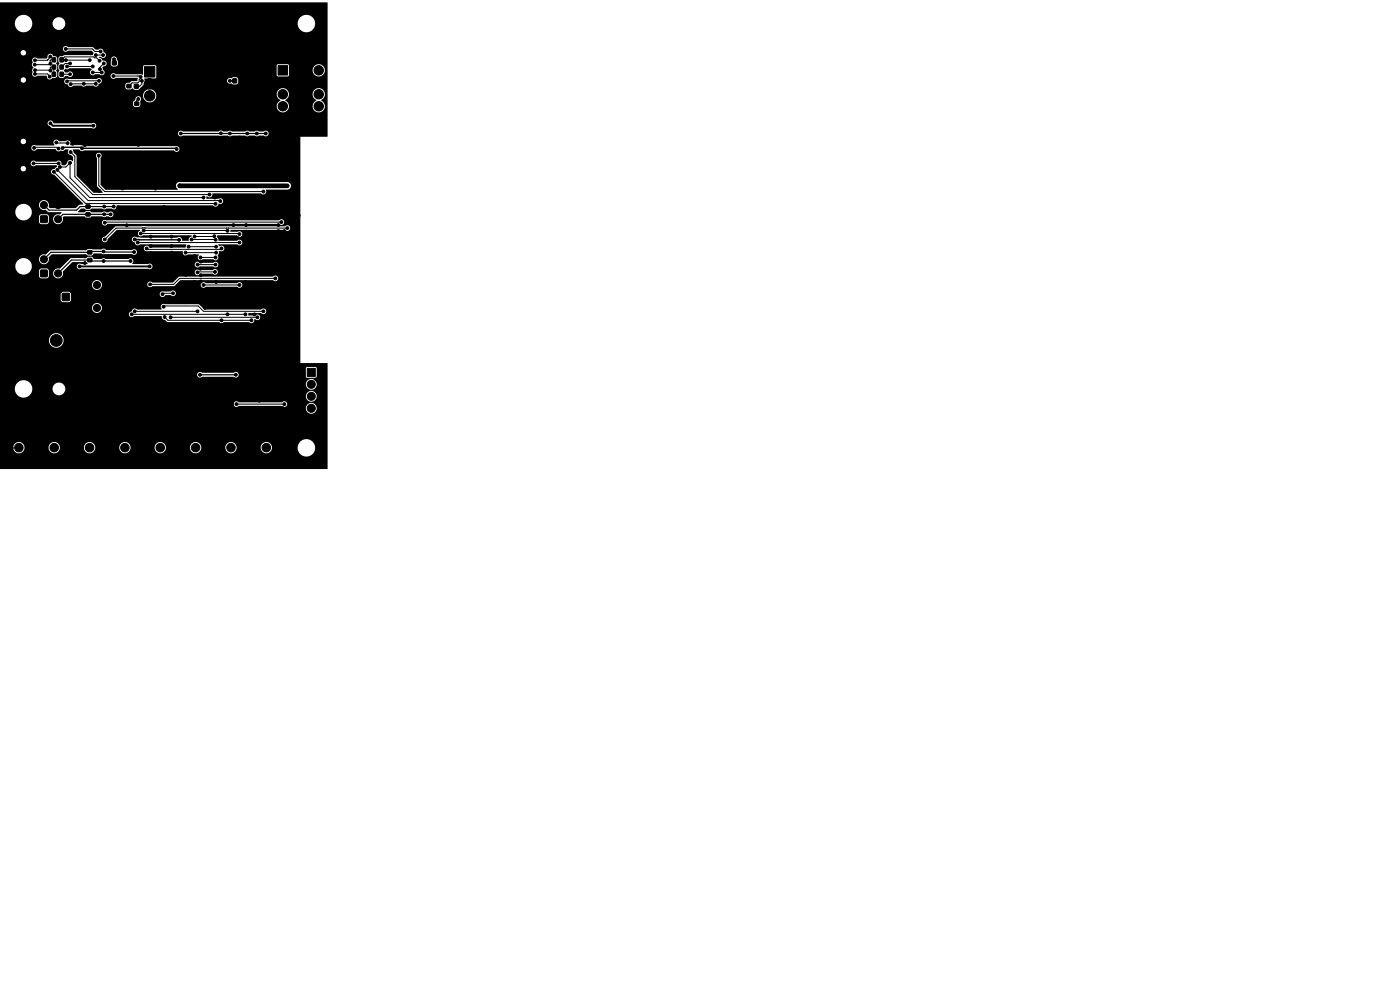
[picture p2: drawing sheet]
<svg xmlns="http://www.w3.org/2000/svg" width="297mm" height="210mm" viewBox="0 0 297 210" stroke-linecap="round" stroke-linejoin="round" font-family="sans-serif">
<g fill="#000" stroke="#000" stroke-width=".21">
<path d="M11.1 13.8h.7v.8h-.7zM11.1 15.3h.7v.9h-.7zM11.1 12.3h.7v.8h-.7zM12.7 13.8h.7v.8h-.7zM12.7 15.3h.7v.9h-.7zM12.7 12.3h.7v.8h-.7zM23.9 12.9h.7v.8h-.7zM25.4 12.9h.8v.8h-.8zM26.9 17.9h.9v.7h-.9zM26.9 19.6h.9v.7h-.9zM28.5 17.9h.8v.8h-.8zM28.5 19.5h.8v.7h-.8z"/>
<path d="M30.6 14.1h2.3v2.2h-2.3zM49.4 16.7h.8v.9h-.8zM50.9 16.7h.8v.9h-.8zM59 13.9h2v2h-2zM28.6 21.7h.8v.6h-.8zM28.6 23.3h.8v.7h-.8zM8.6 45.8h1.4v1.4h-1.4zM8.6 57.3h1.4v1.4h-1.4zM18.3 45.1h.8v.7h-.8zM18.3 43.5h.8v.7h-.8zM18.6 54.8h.9v.7h-.9zM18.6 53.2h.9v.7h-.9z"/>
<path d="M13.2 62.3h1.5v1.4h-1.5zM65.2 78.1h1.7v1.7h-1.7zM3.1 96.6h1.8v1.8h-1.8zM10.6 96.6h1.8v1.8h-1.8zM18.1 96.6h1.8v1.8h-1.8zM25.6 96.6h1.8v1.8h-1.8zM33.1 96.6h1.8v1.8h-1.8zM40.6 96.6h1.8v1.8h-1.8zM48.1 96.6h1.8v1.8h-1.8zM55.6 96.6h1.8v1.8h-1.8z"/>
<circle cx="2.5" cy="17.5" r=".3"/>
<circle cx="2.5" cy="20" r=".3"/>
<circle cx="2.5" cy="5" r=".3"/>
<circle cx="2.5" cy="15" r=".3"/>
<circle cx="2.5" cy="7.5" r=".3"/>
<circle cx="2.5" cy="2.5" r=".3"/>
<circle cx="2.5" cy="12.5" r=".3"/>
<circle cx="5" cy="20" r=".3"/>
<circle cx="5" cy="2.5" r=".3"/>
<circle cx="7.4" cy="13.7" r=".3"/>
<circle cx="7.4" cy="15.7" r=".3"/>
<circle cx="7.4" cy="12.8" r=".3"/>
<circle cx="7.4" cy="14.9" r=".3"/>
<circle cx="7.5" cy="5" r=".3"/>
<circle cx="7.5" cy="2.5" r=".3"/>
<circle cx="10" cy="2.5" r=".3"/>
<circle cx="10.4" cy="10.4" r=".3"/>
<circle cx="10.5" cy="16.3" r=".3"/>
<circle cx="10.7" cy="12" r=".3"/>
<circle cx="10.7" cy="13.5" r=".3"/>
<circle cx="10.7" cy="15" r=".3"/>
<circle cx="12.5" cy="2.5" r=".3"/>
<circle cx="13.9" cy="10.4" r=".3"/>
<circle cx="14" cy="12.8" r=".3"/>
<circle cx="14.2" cy="14.1" r=".3"/>
<circle cx="14.2" cy="17.3" r=".3"/>
<circle cx="14.9" cy="15.7" r=".3"/>
<circle cx="14.9" cy="13.5" r=".3"/>
<circle cx="15" cy="17.8" r=".3"/>
<circle cx="15" cy="5" r=".3"/>
<circle cx="15" cy="2.5" r=".3"/>
<circle cx="17.5" cy="2.5" r=".3"/>
<circle cx="17.8" cy="17.8" r=".3"/>
<circle cx="19" cy="12.8" r=".3"/>
<circle cx="19.2" cy="11.3" r=".3"/>
<circle cx="19.7" cy="15.4" r=".3"/>
<circle cx="19.7" cy="14.1" r=".3"/>
<circle cx="20" cy="5" r=".3"/>
<circle cx="20" cy="2.5" r=".3"/>
<circle cx="20.3" cy="17.8" r=".3"/>
<circle cx="20.3" cy="11.7" r=".3"/>
<circle cx="21" cy="17.1" r=".3"/>
<circle cx="21.1" cy="12.9" r=".3"/>
<circle cx="21.2" cy="14.7" r=".3"/>
<circle cx="21.3" cy="10.9" r=".3"/>
<circle cx="21.6" cy="15.4" r=".3"/>
<circle cx="21.9" cy="11.7" r=".3"/>
<circle cx="22" cy="13.5" r=".3"/>
<circle cx="22.5" cy="2.5" r=".3"/>
<circle cx="24.1" cy="16.1" r=".3"/>
<circle cx="24.2" cy="12.6" r=".3"/>
<circle cx="25" cy="5" r=".3"/>
<circle cx="25" cy="2.5" r=".3"/>
<circle cx="25.4" cy="10.5" r=".3"/>
<circle cx="26" cy="17" r=".3"/>
<circle cx="27.5" cy="2.5" r=".3"/>
<circle cx="29.9" cy="16.3" r=".3"/>
<circle cx="30" cy="5" r=".3"/>
<circle cx="30" cy="10" r=".3"/>
<circle cx="30" cy="2.5" r=".3"/>
<circle cx="30.1" cy="17.1" r=".3"/>
<circle cx="31.8" cy="17.8" r="1.1"/>
<circle cx="32.5" cy="2.5" r=".3"/>
<circle cx="34.8" cy="18.5" r=".3"/>
<circle cx="35" cy="10" r=".3"/>
<circle cx="35" cy="15" r=".3"/>
<circle cx="35" cy="5" r=".3"/>
<circle cx="35" cy="2.5" r=".3"/>
<circle cx="36.6" cy="18.4" r=".3"/>
<circle cx="37.5" cy="2.5" r=".3"/>
<circle cx="40" cy="5" r=".3"/>
<circle cx="40" cy="20" r=".3"/>
<circle cx="40" cy="15" r=".3"/>
<circle cx="40" cy="10" r=".3"/>
<circle cx="40" cy="2.5" r=".3"/>
<circle cx="42.5" cy="2.5" r=".3"/>
<circle cx="45" cy="5" r=".3"/>
<circle cx="45" cy="10" r=".3"/>
<circle cx="45" cy="15" r=".3"/>
<circle cx="45" cy="2.5" r=".3"/>
<circle cx="47.5" cy="2.5" r=".3"/>
<circle cx="47.9" cy="17.9" r=".3"/>
<circle cx="48.8" cy="17.1" r=".3"/>
<circle cx="50" cy="5" r=".3"/>
<circle cx="50" cy="10" r=".3"/>
<circle cx="50" cy="2.5" r=".3"/>
<circle cx="52.5" cy="2.5" r=".3"/>
<circle cx="52.7" cy="17.1" r=".3"/>
<circle cx="55" cy="5" r=".3"/>
<circle cx="55" cy="20" r=".3"/>
<circle cx="55" cy="10" r=".3"/>
<circle cx="55" cy="2.5" r=".3"/>
<circle cx="57.5" cy="2.5" r=".3"/>
<circle cx="60" cy="20" r="1"/>
<circle cx="60" cy="17.5" r="1"/>
<circle cx="60" cy="5" r=".3"/>
<circle cx="60" cy="10" r=".3"/>
<circle cx="60" cy="2.5" r=".3"/>
<circle cx="62.5" cy="2.5" r=".3"/>
<circle cx="65" cy="20" r=".3"/>
<circle cx="65" cy="15" r=".3"/>
<circle cx="65" cy="10" r=".3"/>
<circle cx="65" cy="2.5" r=".3"/>
<circle cx="67.5" cy="5" r=".3"/>
<circle cx="67.5" cy="10" r=".3"/>
<circle cx="67.5" cy="2.5" r=".3"/>
<circle cx="67.5" cy="7.5" r=".3"/>
<circle cx="67.5" cy="12.5" r=".3"/>
<circle cx="67.6" cy="14.9" r="1"/>
<circle cx="67.6" cy="20" r="1"/>
<circle cx="67.6" cy="17.5" r="1"/>
<circle cx="2.5" cy="32.5" r=".3"/>
<circle cx="2.5" cy="27.5" r=".3"/>
<circle cx="2.5" cy="22.5" r=".3"/>
<circle cx="2.5" cy="40" r=".3"/>
<circle cx="2.5" cy="35" r=".3"/>
<circle cx="2.5" cy="30" r=".3"/>
<circle cx="2.5" cy="25" r=".3"/>
<circle cx="5" cy="40" r=".3"/>
<circle cx="5" cy="25" r=".3"/>
<circle cx="7.1" cy="34.7" r=".3"/>
<circle cx="7.2" cy="31.4" r=".3"/>
<circle cx="9.3" cy="36.7" r=".3"/>
<circle cx="9.3" cy="35.6" r=".3"/>
<circle cx="9.7" cy="29.6" r=".3"/>
<circle cx="10.7" cy="26.2" r=".3"/>
<circle cx="11.4" cy="36.4" r=".3"/>
<circle cx="11.9" cy="30.2" r=".3"/>
<circle cx="12.2" cy="36" r=".3"/>
<circle cx="12.4" cy="31.5" r=".3"/>
<circle cx="12.4" cy="34.7" r=".3"/>
<circle cx="12.7" cy="35.4" r=".3"/>
<circle cx="13.3" cy="31.4" r=".3"/>
<circle cx="14.3" cy="30.4" r=".3"/>
<circle cx="14.6" cy="29.5" r=".3"/>
<circle cx="14.9" cy="34.5" r=".3"/>
<circle cx="15" cy="32.3" r=".3"/>
<circle cx="15.4" cy="30.5" r=".3"/>
<circle cx="17.4" cy="31.5" r=".3"/>
<circle cx="18" cy="30.8" r=".3"/>
<circle cx="18.2" cy="38.2" r=".3"/>
<circle cx="18.4" cy="33" r=".3"/>
<circle cx="19.8" cy="26.7" r=".3"/>
<circle cx="21" cy="33" r=".3"/>
<circle cx="22" cy="39" r=".3"/>
<circle cx="23.4" cy="30.5" r=".3"/>
<circle cx="26" cy="38" r=".3"/>
<circle cx="26" cy="40" r=".3"/>
<circle cx="26.1" cy="30.5" r=".3"/>
<circle cx="29.3" cy="21" r=".3"/>
<circle cx="29.3" cy="30.7" r=".3"/>
<circle cx="29.3" cy="27.8" r=".3"/>
<circle cx="29.5" cy="32.4" r=".3"/>
<circle cx="30.5" cy="21.6" r=".3"/>
<circle cx="31.8" cy="20.3" r="1.1"/>
<circle cx="33" cy="38" r=".3"/>
<circle cx="33" cy="40" r=".3"/>
<circle cx="36.3" cy="22.4" r=".3"/>
<circle cx="36.4" cy="32.4" r=".3"/>
<circle cx="37.5" cy="31.6" r=".3"/>
<circle cx="38.1" cy="39.4" r=".3"/>
<circle cx="38.4" cy="28.3" r=".3"/>
<circle cx="40" cy="35" r=".3"/>
<circle cx="46.9" cy="28.3" r=".3"/>
<circle cx="47" cy="29.2" r=".3"/>
<circle cx="47" cy="22.2" r=".3"/>
<circle cx="47" cy="21" r=".3"/>
<circle cx="48.8" cy="28.3" r=".3"/>
<circle cx="49" cy="21" r=".3"/>
<circle cx="50" cy="35" r=".3"/>
<circle cx="50.8" cy="29.2" r=".3"/>
<circle cx="50.8" cy="26.7" r=".3"/>
<circle cx="51" cy="25" r=".3"/>
<circle cx="52.5" cy="28.3" r=".3"/>
<circle cx="54.5" cy="28.3" r=".3"/>
<circle cx="55" cy="35" r=".3"/>
<circle cx="56.4" cy="28.3" r=".3"/>
<circle cx="56.5" cy="32.1" r=".3"/>
<circle cx="60" cy="22.5" r="1"/>
<circle cx="60" cy="35" r=".3"/>
<circle cx="60.9" cy="39.4" r=".3"/>
<circle cx="62.2" cy="25.4" r=".3"/>
<circle cx="62.5" cy="32.5" r=".3"/>
<circle cx="62.5" cy="35" r=".3"/>
<circle cx="62.5" cy="40" r=".3"/>
<circle cx="62.5" cy="30" r=".3"/>
<circle cx="62.5" cy="37.5" r=".3"/>
<circle cx="65" cy="25" r=".3"/>
<circle cx="67.5" cy="27.5" r=".3"/>
<circle cx="67.5" cy="25" r=".3"/>
<circle cx="67.6" cy="22.5" r="1"/>
<circle cx="2.5" cy="50" r=".3"/>
<circle cx="2.5" cy="45" r=".3"/>
<circle cx="2.5" cy="42.5" r=".3"/>
<circle cx="2.5" cy="52.5" r=".3"/>
<circle cx="2.5" cy="47.5" r=".3"/>
<circle cx="2.5" cy="57.5" r=".3"/>
<circle cx="2.5" cy="55" r=".3"/>
<circle cx="5" cy="50" r=".3"/>
<circle cx="9.3" cy="55" r=".75"/>
<circle cx="9.3" cy="43.5" r=".75"/>
<circle cx="11" cy="45.5" r=".3"/>
<circle cx="11" cy="56.5" r=".3"/>
<circle cx="12.3" cy="55" r=".75"/>
<circle cx="12.3" cy="58" r=".75"/>
<circle cx="12.3" cy="43.5" r=".75"/>
<circle cx="12.3" cy="46.5" r=".75"/>
<circle cx="13.8" cy="46.7" r=".3"/>
<circle cx="13.8" cy="58.3" r=".3"/>
<circle cx="16.9" cy="56.5" r=".3"/>
<circle cx="18" cy="54.4" r=".3"/>
<circle cx="18" cy="55.8" r=".3"/>
<circle cx="21" cy="54.4" r=".3"/>
<circle cx="21.1" cy="40.5" r=".3"/>
<circle cx="22" cy="55.4" r=".3"/>
<circle cx="22" cy="53.3" r=".3"/>
<circle cx="22.1" cy="45.5" r=".3"/>
<circle cx="22.1" cy="43.8" r=".3"/>
<circle cx="22.2" cy="47.2" r=".3"/>
<circle cx="22.2" cy="50.8" r=".3"/>
<circle cx="22.7" cy="48.2" r=".3"/>
<circle cx="23.5" cy="45.5" r=".3"/>
<circle cx="23.7" cy="50.8" r=".3"/>
<circle cx="24.1" cy="43.8" r=".3"/>
<circle cx="25.1" cy="44" r=".3"/>
<circle cx="25.3" cy="46.3" r=".3"/>
<circle cx="26.9" cy="47.8" r=".3"/>
<circle cx="27.7" cy="55.4" r=".3"/>
<circle cx="28.4" cy="53.5" r=".3"/>
<circle cx="28.6" cy="50.8" r=".3"/>
<circle cx="29.2" cy="51.4" r=".3"/>
<circle cx="29.8" cy="49.5" r=".3"/>
<circle cx="30.5" cy="48.9" r=".3"/>
<circle cx="31.1" cy="52.7" r=".3"/>
<circle cx="31.8" cy="56.5" r=".3"/>
<circle cx="32" cy="53.7" r=".3"/>
<circle cx="32" cy="50.2" r=".3"/>
<circle cx="32" cy="52.2" r=".3"/>
<circle cx="32" cy="55.3" r=".3"/>
<circle cx="32.8" cy="56.9" r=".3"/>
<circle cx="34.8" cy="43.9" r=".3"/>
<circle cx="34.8" cy="59.2" r=".3"/>
<circle cx="35" cy="55" r=".3"/>
<circle cx="36.4" cy="53.6" r=".3"/>
<circle cx="36.4" cy="50.2" r=".3"/>
<circle cx="36.4" cy="52.2" r=".3"/>
<circle cx="36.4" cy="57" r=".3"/>
<circle cx="38" cy="50.9" r=".3"/>
<circle cx="39.4" cy="53.6" r=".3"/>
<circle cx="39.4" cy="58.3" r=".3"/>
<circle cx="39.6" cy="54.6" r=".3"/>
<circle cx="40" cy="52.3" r=".3"/>
<circle cx="40.6" cy="50.8" r=".3"/>
<circle cx="41.2" cy="59.8" r=".3"/>
<circle cx="41.3" cy="50.2" r=".3"/>
<circle cx="41.3" cy="54.3" r=".3"/>
<circle cx="41.9" cy="57.8" r=".3"/>
<circle cx="41.9" cy="56.1" r=".3"/>
<circle cx="42.5" cy="57" r=".3"/>
<circle cx="42.5" cy="54.6" r=".3"/>
<circle cx="42.6" cy="59.7" r=".3"/>
<circle cx="42.6" cy="58.4" r=".3"/>
<circle cx="42.6" cy="55.5" r=".3"/>
<circle cx="43.2" cy="41.9" r=".3"/>
<circle cx="44.5" cy="41.3" r=".3"/>
<circle cx="45.5" cy="50.1" r=".3"/>
<circle cx="45.6" cy="41.9" r=".3"/>
<circle cx="45.6" cy="57.7" r=".3"/>
<circle cx="45.7" cy="43.2" r=".3"/>
<circle cx="45.7" cy="54.6" r=".3"/>
<circle cx="45.7" cy="56.1" r=".3"/>
<circle cx="45.7" cy="50.9" r=".3"/>
<circle cx="45.8" cy="59.8" r=".3"/>
<circle cx="45.8" cy="53.6" r=".3"/>
<circle cx="45.8" cy="52.3" r=".3"/>
<circle cx="46.7" cy="42.7" r=".3"/>
<circle cx="47" cy="52.7" r=".3"/>
<circle cx="48.3" cy="49" r=".3"/>
<circle cx="48.3" cy="50.5" r=".3"/>
<circle cx="48.8" cy="42.8" r=".3"/>
<circle cx="49" cy="45.7" r=".3"/>
<circle cx="49.5" cy="47.8" r=".3"/>
<circle cx="50" cy="55" r=".3"/>
<circle cx="50.3" cy="50.4" r=".3"/>
<circle cx="50.8" cy="51.4" r=".3"/>
<circle cx="50.8" cy="45.7" r=".3"/>
<circle cx="50.8" cy="49.7" r=".3"/>
<circle cx="51.7" cy="42.8" r=".3"/>
<circle cx="52.1" cy="59.8" r=".3"/>
<circle cx="52.2" cy="47.8" r=".3"/>
<circle cx="52.2" cy="49.1" r=".3"/>
<circle cx="53.1" cy="50.8" r=".3"/>
<circle cx="53.1" cy="52.2" r=".3"/>
<circle cx="53.6" cy="42.8" r=".3"/>
<circle cx="53.8" cy="52.9" r=".3"/>
<circle cx="53.8" cy="50.1" r=".3"/>
<circle cx="53.8" cy="51.5" r=".3"/>
<circle cx="54.1" cy="45.7" r=".3"/>
<circle cx="54.5" cy="52.2" r=".3"/>
<circle cx="54.5" cy="50.8" r=".3"/>
<circle cx="55" cy="55" r=".3"/>
<circle cx="55.2" cy="52.9" r=".3"/>
<circle cx="55.2" cy="50.1" r=".3"/>
<circle cx="55.2" cy="51.5" r=".3"/>
<circle cx="55.2" cy="42.8" r=".3"/>
<circle cx="55.9" cy="40.6" r=".3"/>
<circle cx="55.9" cy="50.8" r=".3"/>
<circle cx="55.9" cy="52.2" r=".3"/>
<circle cx="56.5" cy="42.8" r=".3"/>
<circle cx="57.7" cy="45.7" r=".3"/>
<circle cx="58.4" cy="59.1" r=".3"/>
<circle cx="58.7" cy="41.4" r=".3"/>
<circle cx="59.1" cy="49" r=".3"/>
<circle cx="59.1" cy="47.8" r=".3"/>
<circle cx="59.2" cy="45.7" r=".3"/>
<circle cx="59.7" cy="47.1" r=".3"/>
<circle cx="60.3" cy="49" r=".3"/>
<circle cx="61" cy="48.4" r=".3"/>
<circle cx="62.5" cy="50" r=".3"/>
<circle cx="62.5" cy="47.5" r=".3"/>
<circle cx="62.5" cy="57.5" r=".3"/>
<circle cx="62.5" cy="52.5" r=".3"/>
<circle cx="62.5" cy="55" r=".3"/>
<circle cx="63.4" cy="45.7" r=".3"/>
<circle cx="2.5" cy="72.5" r=".3"/>
<circle cx="2.5" cy="67.5" r=".3"/>
<circle cx="2.5" cy="62.5" r=".3"/>
<circle cx="2.5" cy="77.5" r=".3"/>
<circle cx="2.5" cy="75" r=".3"/>
<circle cx="2.5" cy="65" r=".3"/>
<circle cx="2.5" cy="70" r=".3"/>
<circle cx="2.5" cy="60" r=".3"/>
<circle cx="5" cy="75" r=".3"/>
<circle cx="5" cy="65" r=".3"/>
<circle cx="5" cy="70" r=".3"/>
<circle cx="5" cy="60" r=".3"/>
<circle cx="9.4" cy="74.8" r="1.25"/>
<circle cx="9.4" cy="69.7" r="1.25"/>
<circle cx="11.9" cy="72.2" r="1.25"/>
<circle cx="12.8" cy="61.8" r=".3"/>
<circle cx="14" cy="65.5" r=".8"/>
<circle cx="14.5" cy="69.7" r="1.25"/>
<circle cx="14.5" cy="74.8" r="1.25"/>
<circle cx="15.2" cy="61.8" r=".3"/>
<circle cx="15.7" cy="73.4" r=".3"/>
<circle cx="16.5" cy="71.1" r=".3"/>
<circle cx="17.8" cy="71.1" r=".3"/>
<circle cx="18" cy="73.4" r=".3"/>
<circle cx="19" cy="71.1" r=".3"/>
<circle cx="19" cy="73.4" r=".3"/>
<circle cx="20" cy="70" r=".3"/>
<circle cx="20.3" cy="71.1" r=".3"/>
<circle cx="20.3" cy="73.4" r=".3"/>
<circle cx="20.6" cy="65.3" r=".75"/>
<circle cx="20.6" cy="60.5" r=".75"/>
<circle cx="21.2" cy="73.4" r=".3"/>
<circle cx="21.2" cy="71.1" r=".3"/>
<circle cx="21.7" cy="62.8" r=".3"/>
<circle cx="25" cy="75" r=".3"/>
<circle cx="25" cy="70" r=".3"/>
<circle cx="27.9" cy="66.7" r=".3"/>
<circle cx="28.2" cy="60.5" r=".3"/>
<circle cx="28.3" cy="64.8" r=".3"/>
<circle cx="28.4" cy="67.8" r=".3"/>
<circle cx="28.6" cy="66" r=".3"/>
<circle cx="31.8" cy="60.3" r=".3"/>
<circle cx="33.6" cy="73" r=".3"/>
<circle cx="34.5" cy="62.4" r=".3"/>
<circle cx="34.7" cy="65.1" r=".3"/>
<circle cx="34.9" cy="67.3" r=".3"/>
<circle cx="35" cy="75" r=".3"/>
<circle cx="36.2" cy="67.3" r=".3"/>
<circle cx="36.5" cy="73" r=".3"/>
<circle cx="36.7" cy="62.2" r=".3"/>
<circle cx="39.4" cy="64.1" r=".3"/>
<circle cx="40" cy="75" r=".3"/>
<circle cx="40" cy="70" r=".3"/>
<circle cx="40" cy="78.7" r=".3"/>
<circle cx="41.9" cy="66" r=".3"/>
<circle cx="42.4" cy="79.5" r=".3"/>
<circle cx="43.2" cy="60.5" r=".3"/>
<circle cx="43.5" cy="65.3" r=".3"/>
<circle cx="45" cy="75" r=".3"/>
<circle cx="45" cy="70" r=".3"/>
<circle cx="46.8" cy="65.1" r=".3"/>
<circle cx="46.8" cy="63.1" r=".3"/>
<circle cx="47" cy="67.9" r=".3"/>
<circle cx="48.3" cy="66.7" r=".3"/>
<circle cx="48.3" cy="64.3" r=".3"/>
<circle cx="50" cy="75" r=".3"/>
<circle cx="50" cy="65" r=".3"/>
<circle cx="50" cy="70" r=".3"/>
<circle cx="50" cy="79.5" r=".3"/>
<circle cx="50.8" cy="60.5" r=".3"/>
<circle cx="50.9" cy="63.2" r=".3"/>
<circle cx="52.1" cy="66.7" r=".3"/>
<circle cx="52.7" cy="63.1" r=".3"/>
<circle cx="53.3" cy="67.9" r=".3"/>
<circle cx="54" cy="63.1" r=".3"/>
<circle cx="54" cy="66.7" r=".3"/>
<circle cx="54.6" cy="67.3" r=".3"/>
<circle cx="55" cy="70" r=".3"/>
<circle cx="55" cy="75" r=".3"/>
<circle cx="55.2" cy="63.2" r=".3"/>
<circle cx="55.9" cy="66" r=".3"/>
<circle cx="56.8" cy="68.4" r=".3"/>
<circle cx="57" cy="71" r=".3"/>
<circle cx="57.8" cy="64.3" r=".3"/>
<circle cx="57.8" cy="66" r=".3"/>
<circle cx="58.4" cy="70.1" r=".3"/>
<circle cx="59.7" cy="63.1" r=".3"/>
<circle cx="60" cy="79.9" r=".3"/>
<circle cx="60" cy="65" r=".3"/>
<circle cx="60" cy="69" r=".3"/>
<circle cx="60.1" cy="78" r=".3"/>
<circle cx="60.3" cy="60.5" r=".3"/>
<circle cx="62.5" cy="72.5" r=".3"/>
<circle cx="62.5" cy="67.5" r=".3"/>
<circle cx="62.5" cy="77.5" r=".3"/>
<circle cx="62.5" cy="75" r=".3"/>
<circle cx="62.5" cy="70" r=".3"/>
<circle cx="62.5" cy="65" r=".3"/>
<circle cx="62.5" cy="60" r=".3"/>
<circle cx="2.5" cy="90" r=".3"/>
<circle cx="2.5" cy="95" r=".3"/>
<circle cx="2.5" cy="85" r=".3"/>
<circle cx="2.5" cy="80" r=".3"/>
<circle cx="2.5" cy="97.5" r=".3"/>
<circle cx="2.5" cy="92.5" r=".3"/>
<circle cx="2.5" cy="82.5" r=".3"/>
<circle cx="2.5" cy="87.5" r=".3"/>
<circle cx="4" cy="95" r=".9"/>
<circle cx="5" cy="90" r=".3"/>
<circle cx="5" cy="80" r=".3"/>
<circle cx="5" cy="85" r=".3"/>
<circle cx="7.5" cy="97.5" r=".3"/>
<circle cx="7.8" cy="89.6" r=".3"/>
<circle cx="10" cy="90" r=".3"/>
<circle cx="10" cy="80" r=".3"/>
<circle cx="10" cy="85" r=".3"/>
<circle cx="10" cy="97.5" r=".3"/>
<circle cx="11.5" cy="95" r=".9"/>
<circle cx="13.5" cy="94.1" r=".3"/>
<circle cx="14" cy="89.6" r=".3"/>
<circle cx="15" cy="85" r=".3"/>
<circle cx="15" cy="80" r=".3"/>
<circle cx="15" cy="97.5" r=".3"/>
<circle cx="15.6" cy="90.3" r=".3"/>
<circle cx="17.5" cy="97.5" r=".3"/>
<circle cx="19" cy="95" r=".9"/>
<circle cx="20" cy="85" r=".3"/>
<circle cx="20" cy="80" r=".3"/>
<circle cx="21" cy="94.1" r=".3"/>
<circle cx="21.1" cy="90.3" r=".3"/>
<circle cx="22.5" cy="97.5" r=".3"/>
<circle cx="22.9" cy="91" r=".3"/>
<circle cx="25" cy="85" r=".3"/>
<circle cx="25" cy="80" r=".3"/>
<circle cx="25" cy="97.5" r=".3"/>
<circle cx="26.5" cy="95" r=".9"/>
<circle cx="28.7" cy="91" r=".3"/>
<circle cx="30" cy="80" r=".3"/>
<circle cx="30" cy="85" r=".3"/>
<circle cx="30" cy="97.5" r=".3"/>
<circle cx="30.5" cy="91.7" r=".3"/>
<circle cx="32.5" cy="97.5" r=".3"/>
<circle cx="34" cy="95" r=".9"/>
<circle cx="35" cy="80" r=".3"/>
<circle cx="35" cy="85" r=".3"/>
<circle cx="36" cy="91.6" r=".3"/>
<circle cx="36.6" cy="81.7" r=".3"/>
<circle cx="37.5" cy="97.5" r=".3"/>
<circle cx="38.2" cy="92.3" r=".3"/>
<circle cx="40" cy="97.5" r=".3"/>
<circle cx="41.5" cy="95" r=".9"/>
<circle cx="43.2" cy="85.7" r=".3"/>
<circle cx="43.7" cy="92.3" r=".3"/>
<circle cx="45" cy="85" r=".3"/>
<circle cx="45" cy="97.5" r=".3"/>
<circle cx="45.6" cy="93" r=".3"/>
<circle cx="47.5" cy="97.5" r=".3"/>
<circle cx="48.3" cy="89.9" r=".3"/>
<circle cx="49" cy="95" r=".9"/>
<circle cx="49.2" cy="85.8" r=".3"/>
<circle cx="50.2" cy="85.7" r=".3"/>
<circle cx="51" cy="91.1" r=".3"/>
<circle cx="51.1" cy="83" r=".3"/>
<circle cx="51.1" cy="84.9" r=".3"/>
<circle cx="52.4" cy="86.7" r=".3"/>
<circle cx="52.5" cy="97.5" r=".3"/>
<circle cx="53" cy="90.5" r=".3"/>
<circle cx="55" cy="80" r=".3"/>
<circle cx="55" cy="85" r=".3"/>
<circle cx="55" cy="97.5" r=".3"/>
<circle cx="56.5" cy="95" r=".9"/>
<circle cx="56.9" cy="81" r=".3"/>
<circle cx="58.5" cy="80.3" r=".3"/>
<circle cx="58.7" cy="90.4" r=".3"/>
<circle cx="59.3" cy="83.4" r=".3"/>
<circle cx="60" cy="97.5" r=".3"/>
<circle cx="60" cy="81.9" r=".3"/>
<circle cx="60" cy="86.6" r=".3"/>
<circle cx="60.3" cy="85.7" r=".3"/>
<circle cx="61" cy="80.8" r=".3"/>
<circle cx="62.5" cy="80" r=".3"/>
<circle cx="62.5" cy="97.5" r=".3"/>
<circle cx="62.5" cy="83.5" r=".3"/>
<circle cx="62.6" cy="85.3" r=".3"/>
<circle cx="63.9" cy="82.3" r=".3"/>
<circle cx="64.4" cy="85.5" r=".3"/>
<circle cx="65" cy="97.5" r=".3"/>
<circle cx="66" cy="84.1" r=".85"/>
<circle cx="66" cy="86.6" r=".85"/>
<circle cx="66" cy="81.5" r=".85"/>
<circle cx="66" cy="89.2" r=".85"/>
<circle cx="67" cy="82.8" r=".3"/>
<circle cx="67.1" cy="80.5" r=".3"/>
<circle cx="67.5" cy="85" r=".3"/>
<circle cx="67.5" cy="95" r=".3"/>
<circle cx="67.5" cy="90" r=".3"/>
<circle cx="67.5" cy="92.5" r=".3"/>
<circle cx="67.5" cy="97.5" r=".3"/>
<circle cx="67.5" cy="87.5" r=".3"/>
</g>
<path d="M.9 9.8h.8M.9 18.4h.8M4.9 9.8h1.1M4.9 18.4h1.1M.9 28.6h.8M.9 37.2h.8M4.9 28.6h1.1M4.9 37.2h1.1M38.1 39.4h.1M38.2 39.4h22.7" fill="none" stroke="#000" stroke-width="1"/>
<path d="M13.3 31.4l.1-.2h3.8l.2 .3h19.9l.2 .1M28.6 50.8l9.4 .1" fill="none" stroke="#000" stroke-width=".3"/>
<path d="M48.8 17.1h1M38.4 28.3h18M9.3 43.5l1.1 1.1h5.9l.7-.8h7.1M23.5 45.5h-10.1l-1.1 1M24.1 43.8h.1M27.7 55.4h-8.4l-.3-.2h-3.8l-2.9 2.8M28.4 53.5l-9.2-.2-.2 .2h-8.2l-1.5 1.5M42.4 79.5h7.6" fill="none" stroke="#000" stroke-width=".25"/>
<g fill="none" stroke="#000" stroke-width=".21">
<path d="M7.4 15.7h.1M7.4 14.9l3.3 .1M7.4 14.9h.1M7.4 15.7h2.7l.4 .4M10.6 13.5h.1M10.6 13.5l-.2 .2h-3M10.6 13.4h.1M10.7 14.9l.1-.7h.6v1.5M10.7 12h.1M10.7 12l-.6 .8h-2.7M11.4 12.7h-.6l-.2 .2 .1 .6M13.1 12.7l.6-.6h6.2l.2 .2h.4l.6 .6"/>
<path d="M13.1 15.7h1.8M13.9 10.4h5.7l.5 .5h1.2M14 12.8h5M14.2 14.1h5.5M14.9 13.5h-1.1l-.7 .7M19.7 15.4h1.9M20.3 17.8h-5.3M20.3 11.7h1.6M21 17.1h-6.6l-.2 .2M22 13.5l-.8 .8v.4M24.1 16.1h5.5l.3 .2v.3l-.4 .3v.4l-.3 .3h-1.2l-.6 .7M24.2 12.6l.1 .7"/>
<path d="M29.2 16.1h.1M30.1 17.1v.7l-.5 .5h-.7M7.1 34.7h5.3M7.2 31.4l.2-.2h4.7l.3 .3M11.4 36.4l6.8 6.8h27.5M11.9 30.2l2.4 .2M12.2 36l6.5 6.5h27.9l.1 .2M12.7 35.4h1.3l.9-.9v3.2l4.1 4.2h24.2M13.4 31.3l-.1 .1M15 32.3l.9 .8v4.4l3.8 3.8h24.7M21 33v6.4l1.2 1.2h33.7M29.3 21l-.3 .3v.7"/>
<path d="M29.2 51.5h21.6M29.8 49.5h20.9l.1 .2M29.8 49.5h.1M30.5 48.9l17.8 .1M31.1 52.7l.2 .2h15.5l.2-.2M39.4 53.6h6.4M40 52.3h5.8M40.6 50.8l5.1 .1M41.9 56.1h3.8M42.5 54.6h3.2M45.5 50.1l-4.2 .1M45.6 57.7l-3.7 .1"/>
<path d="M48 48.4h.1M48.5 48.4h.1M58.4 59.1h-20.3l-1.3 1.2h-5M59.7 47.1h-37.3l-.2 .1M61 48.4h-36.4l-2.4 2.4M27.9 66.7h24.2M28.6 66h13.3M34.7 65.1l.2-.2h7.1l1.2 1.1h12.7M34.9 67.3l.7 .6h17.7M36.2 67.3h18.4M36.7 62.2h-2l-.2 .2M43.2 60.5h7.6"/>
<path d="M50.2 85.7h10.1"/>
</g>
<path d="M10.7 26.2l.5 .5h8.6M16.9 56.5h14.8" fill="none" stroke="#000" stroke-width=".4"/>
<path d="M-.1 .5l69.6 .1v28.3l-5.8 .1v48l5.8 .1v22.4h-69.5l-.1-4.6h2.9v.2a1.2 1.2 0 0 0 1.3 1.1 1.2 1.2 0 0 0 1.1-1.3h5.1v.2a1.2 1.2 0 0 0 1.3 1.1 1.2 1.2 0 0 0 1.1-1.3h5.1v.2a1.2 1.2 0 0 0 1.3 1.1 1.2 1.2 0 0 0 1.1-1.3h5.1v.2a1.2 1.2 0 0 0 1.3 1.1 1.2 1.2 0 0 0 1.1-1.3h5.1v.2a1.2 1.2 0 0 0 1.3 1.1 1.2 1.2 0 0 0 1.1-1.3h5.1v.2a1.2 1.2 0 0 0 1.3 1.1 1.2 1.2 0 0 0 1.1-1.3h5.1v.2a1.2 1.2 0 0 0 1.3 1.1 1.2 1.2 0 0 0 1.1-1.3h5.1v.2a1.2 1.2 0 0 0 1.3 1.1 1.2 1.2 0 0 0 1.1-1.3h5.4v.2a1.85 1.85 0 0 0 2.9 1.5 1.85 1.85 0 0 0 0-3.2 1.85 1.85 0 0 0-2.9 1.5h-5.4a1.2 1.2 0 0 0-1.2-1.1 1.2 1.2 0 0 0-1.2 1.1h-5.1v-.2a1.2 1.2 0 0 0-1.3-.9 1.2 1.2 0 0 0-1.1 1.1h-5.1v-.2a1.2 1.2 0 0 0-1.3-.9 1.2 1.2 0 0 0-1.1 1.1h-5.1v-.2a1.2 1.2 0 0 0-1.3-.9 1.2 1.2 0 0 0-1.1 1.1h-5.1v-.2a1.2 1.2 0 0 0-1.3-.9 1.2 1.2 0 0 0-1.1 1.1h-5.1v-.2a1.2 1.2 0 0 0-1.3-.9 1.2 1.2 0 0 0-1.1 1.1h-5.1v-.2a1.2 1.2 0 0 0-1.3-.9 1.2 1.2 0 0 0-1.1 1.1h-5.1v-.2a1.2 1.2 0 0 0-1.3-.9 1.2 1.2 0 0 0-1.1 1.1h-2.9v-8.4h65v.2a1.15 1.15 0 0 0 1.7 .9 1.15 1.15 0 0 0 0-2 1.15 1.15 0 0 0-1.7 .9h-65v-.9h49.7v.2a.64 .64 0 0 0 .4 .5 .64 .64 0 0 0 .7-.2h9.2a.61 .61 0 0 0 .9 0 .61 .61 0 0 0-.1-.9 .61 .61 0 0 0-.9 .1h-9.2a.6 .6 0 0 0-.6-.2 .6 .6 0 0 0-.4 .5h-49.7v-3.2h3.2v.2a1.85 1.85 0 0 0 3 1.4h58.8v.2a1.15 1.15 0 0 0 1.7 .9 1.15 1.15 0 0 0 0-2 1.15 1.15 0 0 0-1.7 .9h-58.8l.6-.7 .2-.9h4.2a1.35 1.35 0 0 0 1.9 1.3 1.35 1.35 0 0 0 .3-2.3h51.6v.2a1.15 1.15 0 0 0 1.7 .9 1.15 1.15 0 0 0 0-1.9 1.15 1.15 0 0 0-1.7 .8l-51.7-.1a1.35 1.35 0 0 0-2.1 1.1h-4.2a1.85 1.85 0 0 0-1.9-1.8 1.85 1.85 0 0 0-1.9 1.8h-3.2v-3h41.9v.2a.63 .63 0 0 0 1.1 .3h6.7a.61 .61 0 0 0 .9 0 .61 .61 0 0 0-.1-.9 .61 .61 0 0 0-.8 .1h-6.8a.6 .6 0 0 0-1 .3h-41.9v-1.3h65v1.8l.2 .2h1.8l.2-.1 .1-1.9-.3-.3h-1.8l-.2 .3h-65v-6h10.5v.2a1.56 1.56 0 0 0 2.4 1.2 1.56 1.56 0 0 0 0-2.6 1.56 1.56 0 0 0-2.4 1.2h-10.5v-5.5h27.4v.2a.64 .64 0 0 0 .5 .5 .64 .64 0 0 0 .7-.2h5.7l.1 .1a.65 .65 0 0 0 .7 .7l.6 .4h10.9a.69 .69 0 0 0 1 0h5.4a.68 .68 0 0 0 .7 .1 .68 .68 0 0 0 .4-.7h.1a.62 .62 0 0 0 .9 .1 .62 .62 0 0 0 0-1 .62 .62 0 0 0-.9 .1h-1.3l-.1-.4 2.7-.1a.62 .62 0 0 0 .9 .1 .62 .62 0 0 0 0-.9 .62 .62 0 0 0-.9 .1h-12l-1.3-1.2h-7.1a.65 .65 0 0 0-.8 .3 .65 .65 0 0 0 .1 .8h-5.3a.71 .71 0 0 0-1.1 .5l-.4 .2-.2 .3h-27.4v-1.4h19.6a1.06 1.06 0 0 0 1.4 1.1 1.06 1.06 0 0 0 .4-1.7 1.06 1.06 0 0 0-1.7 .4l-.1 .2h-19.6v-2.8h13v1.2l.1 .3 .4 .2h1.2l.5-.4v-1.4h18.8a.64 .64 0 0 0 .5 .7 .64 .64 0 0 0 .7-.4h1.1a.61 .61 0 0 0 .9 0 .61 .61 0 0 0 0-.9 .61 .61 0 0 0-.9 .1h-1.5a.6 .6 0 0 0-.8 .5h-18.8l-.4-.4h-1.3l-.4 .1-.1 .4h-13v-2.1h19.6v.3a1.05 1.05 0 0 0 1.2 .9 1.05 1.05 0 0 0 .9-1.3h9.6v.2a.64 .64 0 0 0 .5 .5 .64 .64 0 0 0 .7-.2h4.5l.4-.3h5.3v.1a.64 .64 0 0 0 .4 .5 .64 .64 0 0 0 .7-.2h6.6a.61 .61 0 0 0 .9 0 .61 .61 0 0 0 0-.9 .61 .61 0 0 0-.9 .2h-6.7a.6 .6 0 0 0-.6-.2 .6 .6 0 0 0-.4 .5h-5.3l1-1h19.7a.62 .62 0 0 0 .9 0 .62 .62 0 0 0-.1-.9 .62 .62 0 0 0-.9 .2h-19.8l-1.5 1.2h-4.3a.6 .6 0 0 0-.6-.2 .6 .6 0 0 0-.5 .5l-9.6-.1a1.06 1.06 0 0 0-1.1-.7 1.06 1.06 0 0 0-1 .9h-19.6v-3.9h3.3v.2a1.75 1.75 0 0 0 1.4 1.6 1.75 1.75 0 0 0 1.9-.7h1.8v1.1l.5 .5 1.3-.1 .3-.4v-.7h.9a1.06 1.06 0 0 0 1.1 1.2 1.06 1.06 0 0 0 .9-1.4h28v.2a.64 .64 0 0 0 .5 .5 .64 .64 0 0 0 .7-.3h2.7a.61 .61 0 0 0 .9 0 .61 .61 0 0 0-.1-.9 .61 .61 0 0 0-.9 .1h-2.9a.6 .6 0 0 0-.9 .4h-28l2.1-2.1h2.9l.3 .3-1.3 .1a.61 .61 0 0 0-1 .5 .61 .61 0 0 0 1 .5h14.1a.6 .6 0 0 0 .8-.1 .6 .6 0 0 0-.1-.8h9.2v.1a.64 .64 0 0 0 .5 .5 .64 .64 0 0 0 .6-.2h2.9a.61 .61 0 0 0 .9 0 .61 .61 0 0 0-.1-.9 .61 .61 0 0 0-.9 .2l-2.8-.1a.6 .6 0 0 0-.7-.1 .6 .6 0 0 0-.4 .5h-9.2l-.3-.2-3.7 .1-.1-.1a.62 .62 0 0 0 .1-.9 .62 .62 0 0 0-.9-.1h-4.8l-.3-.1-.6 .1h-1.6l-.5-.4h-.7l-.4 .2h-3.2l-2.5 2.3a1.05 1.05 0 0 0-1.3 .9h-.9l-.1-.7-.4-.3-1.2 .1-.4 .5h-1.8a1.75 1.75 0 0 0-.8-2.6h2.6v.2a1.08 1.08 0 0 0 1.3 .9 1.08 1.08 0 0 0 .7-1.4l.7-.7h7.3l.4 .3h.7l.5-.4h1.6l.4 .1h6.1a.61 .61 0 0 0 .9-.1 .61 .61 0 0 0-.1-.8 .61 .61 0 0 0-.8 0h-5.5a.64 .64 0 0 0-1-.1l-2.8-.1-.4 .3h-7.6l-1.1 .9a1.05 1.05 0 0 0-1.3 .9l-2.7-.1a1.75 1.75 0 0 0-2.4 1.6h-3.3v-5.7h21.7v.2a.62 .62 0 0 0 .7 .5 .62 .62 0 0 0 .6-.7l1.9-1.9h4.9a.65 .65 0 0 0-.4 1 .65 .65 0 0 0 1.1 .1h10.2v.3a.79 .79 0 0 0-.6 .9h-1.4a.66 .66 0 0 0-.3-.7 .66 .66 0 0 0-.7 0l-8.6-.1a.65 .65 0 0 0-1 .3 .65 .65 0 0 0 .6 .9 .63 .63 0 0 0 .5 .5 .63 .63 0 0 0 .6-.2l9.8 .1-.2 .6h-7.6a.61 .61 0 0 0-.8-.4 .61 .61 0 0 0-.4 .8 .61 .61 0 0 0 .8 .4h7.5a.66 .66 0 0 0 .2 .8 .66 .66 0 0 0 .9-.1h2.2l.1 .1a.63 .63 0 0 0-.1 .9 .63 .63 0 0 0 1 0h2.2a.64 .64 0 0 0 .9 0 .64 .64 0 0 0 0-.9l.2-.3v-.5h.3a.63 .63 0 0 0 .9-.8 .63 .63 0 0 0-1.1-.2l-.1-.5h3.9a.61 .61 0 0 0 .9 0 .61 .61 0 0 0 0-.9 .61 .61 0 0 0-.9 .2h-3.9l-.4-.8 .2-.4h4a.62 .62 0 0 0 .8 .3 .62 .62 0 0 0 .3-.8 .62 .62 0 0 0-.9-.2h-1.4l-.1-.3 11.5-.1a.62 .62 0 0 0 1 0 .62 .62 0 0 0 0-.9 .62 .62 0 0 0-1 .1h-35.8l-2.3 2.2a.68 .68 0 0 0-.7 .5h-21.7v-5.8h3.3v.2a1.75 1.75 0 0 0 1.4 1.6 1.75 1.75 0 0 0 1.9-.7h1.8v1.1l.4 .4h1.3l.4-.4v-1.2l-.4-.4h-1.3l-.4 .5h-1.8a1.75 1.75 0 0 0-.9-2.7 1.75 1.75 0 0 0-2.4 1.6h-3.3v-9.2h4.5v.2a.58 .58 0 0 0 .9 .4 .58 .58 0 0 0 0-1 .58 .58 0 0 0-.9 .4h-4.5v-1.1h6.6v.2a.64 .64 0 0 0 .5 .5 .64 .64 0 0 0 .6-.3l4.4 .1 .1 .3-.5 .4a.65 .65 0 0 0-.8 .6 .65 .65 0 0 0 .7 .7l6.2 6.2-.8 .1-.8 .7h-5.5a.81 .81 0 0 1-.3-.9 1.07 1.07 0 0 0-1.4-.7 1.07 1.07 0 0 0-.6 1.4 1.07 1.07 0 0 0 1.4 .6l.6 .5h2.7l-.3 .5a1.07 1.07 0 0 0-1.4 1.2 1.07 1.07 0 0 0 1.8 .5h8.5v.1a.64 .64 0 0 0 .6 .5 .64 .64 0 0 0 .6-.3h36.4a.61 .61 0 0 0 .9 0 .61 .61 0 0 0 0-.9 .61 .61 0 0 0-.9 .1h-36.7a.6 .6 0 0 0-.9 .5h-8.5l.3-.6a.46 .46 0 0 1 .2-.7h4.3l.4 .3h.8l.3-.3h2.2l.4 .2 1-.2a.62 .62 0 0 0 .9 0 .62 .62 0 0 0 0-.9 .62 .62 0 0 0-.9 0l-.8-.1-.6 .1h-2.2l-.4-.2h-.7l-.4 .2h-1.3l-.1-.1 .7-.7h.7l.4 .3h.8l.3-.3h2.2l.4 .2 .6-.2 1.2 .1a.65 .65 0 0 0 .7 0 .65 .65 0 0 0 .3-.7h20.4a.72 .72 0 0 0 .8 .2 .72 .72 0 0 0 .5-.6 .61 .61 0 0 0 .8-.6 .61 .61 0 0 0-.9-.4h-2.5l-.1-.5h.1a.66 .66 0 0 0 .9 .1 .66 .66 0 0 0 .3-.8h10.3a.66 .66 0 0 0 .8 .1 .66 .66 0 0 0 .2-.8l4.8-.1a.8 .8 0 0 0 .5-.9 .8 .8 0 0 0-.7-.7h-22.7a.85 .85 0 0 0-.9 .6 .85 .85 0 0 0 .3 1h-15.3l-1.1-1v-5.7a.62 .62 0 0 0 .1-.9 .62 .62 0 0 0-.9 0 .62 .62 0 0 0 .1 .9v5.9l1.2 1.3-.1 .2h-1.9l-3.5-3.6v-4.2l-.7-.7-.2-.6 .1-.1h1.4a.67 .67 0 0 0 .9 .2h19.1a.61 .61 0 0 0 1.1 0 .61 .61 0 0 0-.6-.9h-19.6l-.6-.2-2.3-.1a.64 .64 0 0 0-.2-.8 .64 .64 0 0 0-.8 .1l-1.4-.1a.64 .64 0 0 0-1-.1 .64 .64 0 0 0 .1 1l-4.1 .1a.62 .62 0 0 0-.8 .2 .62 .62 0 0 0 .3 .9 .62 .62 0 0 0 .8-.4l4 .1a.91 .91 0 0 0 1.2 .3h.5l.3-.3h.7v.2a.63 .63 0 0 0 0 .7 .63 .63 0 0 0 .6 .3l.4 .4-.1 .9a.67 .67 0 0 0-.7-.2 .67 .67 0 0 0-.5 .6l-.4 .5h-.6l-.2-.2a.65 .65 0 0 0-.3-.8 .65 .65 0 0 0-.8 .2h-4.3a.6 .6 0 0 0-.7-.2 .6 .6 0 0 0-.4 .5h-6.6v-4.7h4.5v.2a.58 .58 0 0 0 .9 .4 .58 .58 0 0 0 0-1 .58 .58 0 0 0-.9 .4h-4.5v-1.7h37.9v.2a.63 .63 0 0 0 1 .3h7.6l.4 .2 1.5-.2 .4 .2 .5-.2h2.8l.4 .2 .5-.2h1.1l.4 .2 .5-.2 1.1 .1a.61 .61 0 0 0 .8-.1 .61 .61 0 0 0 0-.9 .61 .61 0 0 0-.9 .1h-1l-.3-.2-.6 .2h-1.1l-.4-.2-.5 .2h-2.8l-.4-.2-.5 .2h-1a.67 .67 0 0 0-.9 0h-7.6a.6 .6 0 0 0-1 .3h-37.9v-2.1h10.2l.1 .4 .9 .7h8.4a.61 .61 0 0 0 .9-.6 .61 .61 0 0 0-.9-.4h-8.1a.75 .75 0 0 0-1.3-.3v.2h-10.2v-4.3h28.3l.2 .8 .9 .1 .5-.4-.1-.7a.66 .66 0 0 0-.2-1.2 .66 .66 0 0 0-.8 .8l-.5 .6h-28.3v-1.6h30.4a1.4 1.4 0 0 0 1.6 1.5 1.4 1.4 0 0 0 1.2-1.8h25.6v.2a1.62 1.62 0 0 0 .8 1.2 1.33 1.33 0 0 0-.5 2 1.33 1.33 0 0 0 2.1 0 1.33 1.33 0 0 0-.6-2v-.1a1.3 1.3 0 0 0 .8-1.3h5v.2a1.62 1.62 0 0 0 .8 1.2 1.33 1.33 0 0 0-.5 2 1.33 1.33 0 0 0 2.1 0 1.33 1.33 0 0 0-.6-2 1.32 1.32 0 0 0 .3-2.3 1.32 1.32 0 0 0-2.1 .9h-5v-.2a1.3 1.3 0 0 0-1.4-1 1.3 1.3 0 0 0-1.2 1.2h-25.6l-.1-.1a1.4 1.4 0 0 0-1.5-.9 1.4 1.4 0 0 0-1.2 1.3h-30.4v-3.3h4.5v.1a.58 .58 0 0 0 .5 .5 .58 .58 0 0 0 .6-.3h8.1v.2a.82 .82 0 0 0 .8 .5 .64 .64 0 0 0 .5 .5 .64 .64 0 0 0 .7-.2h1.7a.65 .65 0 0 0 1 0h1.6a.69 .69 0 0 0 .7 .1 .69 .69 0 0 0 .4-.6 .61 .61 0 0 0 .5-.9 .61 .61 0 0 0-1 0h-6a.6 .6 0 0 0-.9 .4h-8.1v-.2a.58 .58 0 0 0-.5-.6 .58 .58 0 0 0-.6 .5h-4.5v-3.3h6.9l.3 .8a.75 .75 0 0 0-.2 .9 .62 .62 0 0 0 .2 .9 .62 .62 0 0 0 .8-.1h2a.69 .69 0 0 0 .5 .7 .69 .69 0 0 0 .8-.3h.7l.2-.4v-.7l-.2-.4 .2-.4v-.7l-.2-.4 .2-.4v-.7h.3v.7l.2 .3-.2 .5v.7l.2 .4-.2 .4v.9l.4 .2h.5l.5-.4 .6 .1a.59 .59 0 0 0 1-.2h8.1v.2a.64 .64 0 0 0 .4 .5 .64 .64 0 0 0 .7-.2h4.6l-.1 .7h-1.2l-.4 .4h-.7l-.2 .4v.6l.2 .3 .9 .1 .4-.3 .5 .4 1-.2 .8-.9 .3-.9h17.5a.71 .71 0 0 0 .9 .6l.3 .2h.9l.2-.4v-.6l-.4-.5h-.7l-.4 .2a.6 .6 0 0 0-.8 .5h-17.5l-.1-.4 2.3-.1 .2-.1 .1-2.4-.2-.2h25.7v2.1l.3 .2h2.2l.1-.2v-1.2h5a1.3 1.3 0 0 0 1.8 1.3 1.3 1.3 0 0 0 .4-2.2 1.3 1.3 0 0 0-2.1 .7l-.1 .2h-5v-.9l-.3-.3h-2l-.3 .3-28.1-.1-.2 .3-.1 1.8-.4-.2-5.3 .1a.64 .64 0 0 0-.7-.3 .64 .64 0 0 0-.4 .5h-8.1a.63 .63 0 0 0-.3-.8 .63 .63 0 0 0-.8 .2h-.5l-.3-.4 .1-.1a.38 .38 0 0 1 .3-.3 .38 .38 0 0 1 .4 .1l.4-.2h4.5l.3 .3a.63 .63 0 0 0-.3 .9 .63 .63 0 0 0 1 0l.9 .1a.63 .63 0 0 0 1-.1 .63 .63 0 0 0-.3-1l-.1-.4 .2-.2a.63 .63 0 0 0 .7-.3 .63 .63 0 0 0-.1-.8h1l.2 1 .9 .1 .4-.4v-.7l-.2-.3a.65 .65 0 0 0-.7-.7 .65 .65 0 0 0-.5 .8l-.1 .2-1.7-.1a.97 .97 0 0 0-.8-.7v-.1h.4a.63 .63 0 0 0 1-.2 .63 .63 0 0 0-.5-.9 .63 .63 0 0 0-.4-.6 .63 .63 0 0 0-.7 .1h-.5l-.7-.5h-5.1a.62 .62 0 0 0-1-.1 .62 .62 0 0 0 0 .9 .62 .62 0 0 0 1-.1h4.9l.5 .5-.3 .5h-5.9l-.4 .2-.7 .1-.2 .4h-.3l-.2-.4-.5-.1a.7 .7 0 0 0-.9-.4 .7 .7 0 0 0-.5 .8l-2.1 .1a.67 .67 0 0 0-.9 0 .67 .67 0 0 0-.1 .9l-.1 .3h-6.9v-2.5h4.5a.58 .58 0 0 0 .7 .7 .58 .58 0 0 0 .3-1 .58 .58 0 0 0-1 .2v.1h-4.5v-6.2h3.2a1.85 1.85 0 0 0 1.9 2 1.85 1.85 0 0 0 1.9-2h4.2v.2a1.35 1.35 0 0 0 1.5 1.3 1.35 1.35 0 0 0 1.2-1.5h49.3v.2a1.85 1.85 0 0 0 2.9 1.5 1.85 1.85 0 0 0 0-3.2 1.85 1.85 0 0 0-2.9 1.5h-49.3v-.2a1.35 1.35 0 0 0-1.4-1.1 1.35 1.35 0 0 0-1.3 1.3h-4.2a1.85 1.85 0 0 0-1.9-1.8 1.85 1.85 0 0 0-1.9 1.8h-3.2z" fill="#000"/>
</svg>
